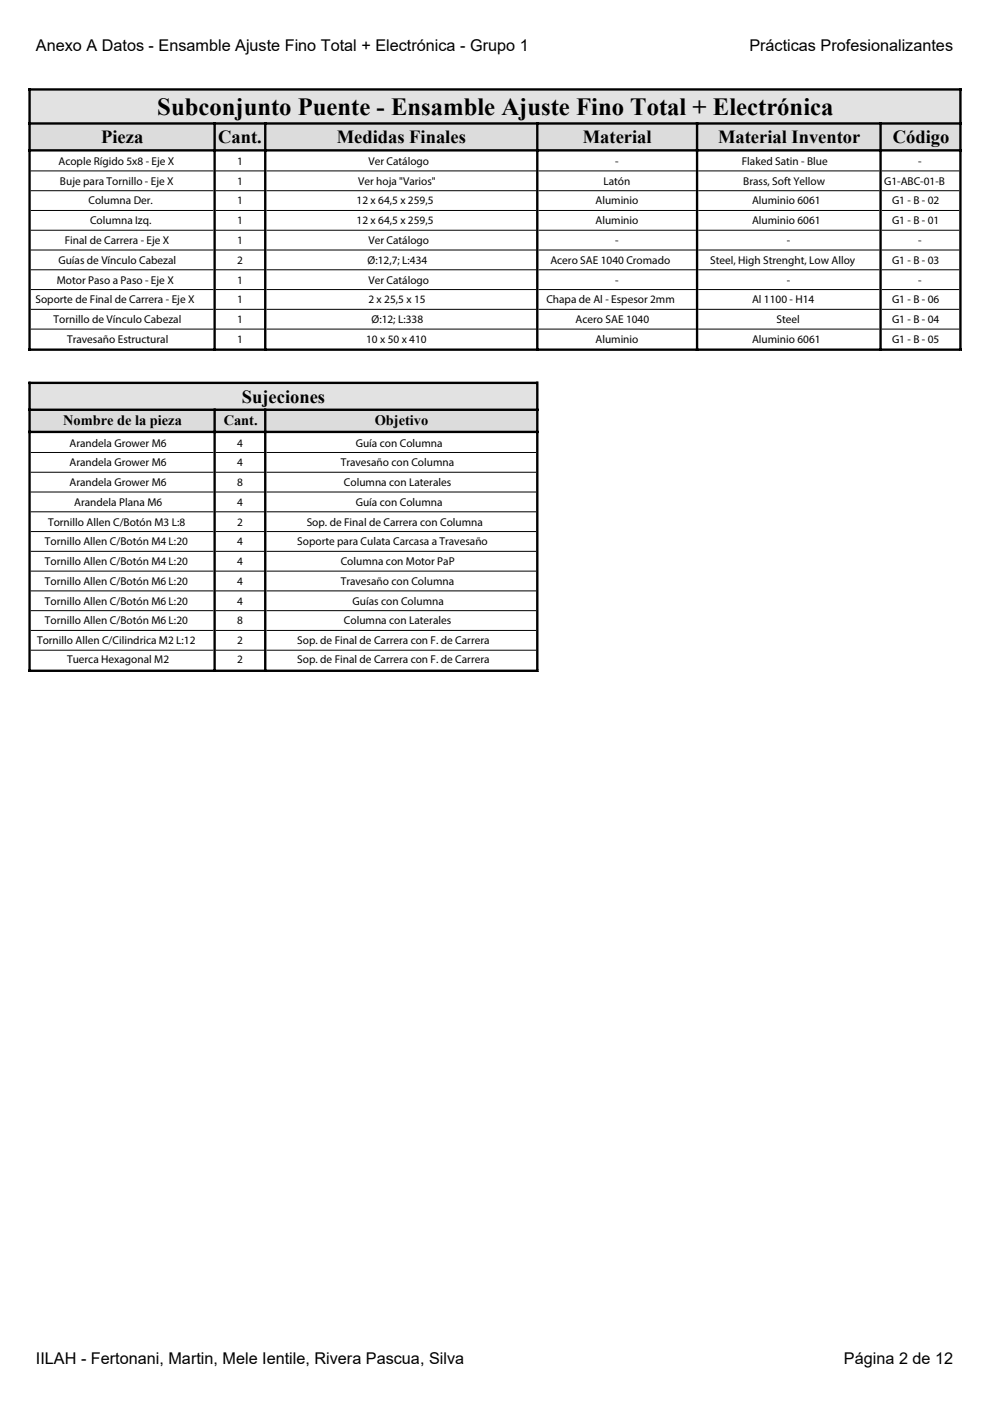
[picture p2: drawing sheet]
<svg xmlns="http://www.w3.org/2000/svg" width="210mm" height="297mm" viewBox="0 0 210 297" stroke-linecap="round" stroke-linejoin="round" font-family="sans-serif">
<defs><g id="words">
<text font-size="5.2" x="33.3" y="24.3">Subconjunto Puente - Ensamble Ajuste Fino Total + Electrónica</text>
<g font-size="3.9">
<text x="21.4" y="30.3">Pieza</text>
<text x="46.3" y="30.3">Cant.</text>
<text x="71.4" y="30.3">Medidas Finales</text>
<text x="123.6" y="30.3">Material</text>
<text x="152.2" y="30.3">Material Inventor</text>
<text x="189.3" y="30.3">Código</text>
<text x="51.3" y="85.4">Sujeciones</text>
</g>
<g font-size="3.4">
<text x="7.6" y="10.8">Anexo A Datos - Ensamble Ajuste Fino Total + Electrónica - Grupo 1</text>
<text x="158.9" y="10.8">Prácticas Profesionalizantes</text>
<text x="7.6" y="289.2">IILAH - Fertonani, Martin, Mele Ientile, Rivera Pascua, Silva</text>
<text x="178.9" y="289.2">Página 2 de 12</text>
</g>
<g font-size="3.1">
<text x="13.4" y="90.2">Nombre de la pieza</text>
<text x="47.4" y="90.2">Cant.</text>
<text x="79.5" y="90.2">Objetivo</text>
</g>
<g font-size="2.4">
<text x="12.4" y="35">Acople Rígido 5x8 - Eje X</text>
<text x="50.3" y="35">1</text>
<text x="78.1" y="35">Ver Catálogo</text>
<text x="130.4" y="35">-</text>
<text x="157.3" y="35">Flaked Satin - Blue</text>
<text x="194.7" y="35">-</text>
<text x="12.7" y="39.2">Buje para Tornillo - Eje X</text>
<text x="50.3" y="39.2">1</text>
<text x="75.9" y="39.2">Ver hoja &quot;Varios&quot;</text>
<text x="127.9" y="39.2">Latón</text>
<text x="157.6" y="39.2">Brass, Soft Yellow</text>
<text x="187.5" y="39.2">G1-ABC-01-B</text>
<text x="18.8" y="43.4">Columna Der.</text>
<text x="19.1" y="47.5">Columna Izq.</text>
<text x="50.3" y="43.4">1</text>
<text x="50.3" y="47.5">1</text>
<text x="75.6" y="43.4">12 x 64,5 x 259,5</text>
<text x="75.6" y="47.5">12 x 64,5 x 259,5</text>
<text x="126.2" y="43.4">Aluminio</text>
<text x="126.2" y="47.5">Aluminio</text>
<text x="159.4" y="43.4">Aluminio 6061</text>
<text x="159.4" y="47.5">Aluminio 6061</text>
<text x="189.1" y="43.4">G1 - B - 02</text>
<text x="189.1" y="47.5">G1 - B - 01</text>
<text x="13.7" y="51.7">Final de Carrera - Eje X</text>
<text x="50.3" y="51.7">1</text>
<text x="78.1" y="51.7">Ver Catálogo</text>
<text x="130.4" y="51.7">-</text>
<text x="166.8" y="51.7">-</text>
<text x="194.7" y="51.7">-</text>
<text x="12.4" y="55.9">Guías de Vínculo Cabezal</text>
<text x="50.3" y="55.9">2</text>
<text x="77.9" y="55.9">Ø:12,7; L:434</text>
<text x="116.7" y="55.9">Acero SAE 1040 Cromado</text>
<text x="150.6" y="55.9">Steel, High Strenght, Low Alloy</text>
<text x="189.1" y="55.9">G1 - B - 03</text>
<text x="7.5" y="64.3">Soporte de Final de Carrera - Eje X</text>
<text x="12" y="60.1">Motor Paso a Paso - Eje X</text>
<text x="50.3" y="64.3">1</text>
<text x="50.3" y="60.1">1</text>
<text x="78.1" y="64.3">2 x 25,5 x 15</text>
<text x="78.1" y="60.1">Ver Catálogo</text>
<text x="115.8" y="64.3">Chapa de Al - Espesor 2mm</text>
<text x="130.4" y="60.1">-</text>
<text x="159.4" y="64.3">Al 1100 - H14</text>
<text x="166.8" y="60.1">-</text>
<text x="189.1" y="64.3">G1 - B - 06</text>
<text x="194.7" y="60.1">-</text>
<text x="11.4" y="68.5">Tornillo de Vínculo Cabezal</text>
<text x="50.3" y="68.5">1</text>
<text x="78.8" y="68.5">Ø:12; L:338</text>
<text x="122" y="68.5">Acero SAE 1040</text>
<text x="164.6" y="68.5">Steel</text>
<text x="189.1" y="68.5">G1 - B - 04</text>
<text x="14.2" y="72.7">Travesaño Estructural</text>
<text x="50.3" y="72.7">1</text>
<text x="77.6" y="72.7">10 x 50 x 410</text>
<text x="126.2" y="72.7">Aluminio</text>
<text x="159.4" y="72.7">Aluminio 6061</text>
<text x="189.1" y="72.7">G1 - B - 05</text>
<text x="14.7" y="94.7">Arandela Grower M6</text>
<text x="50.3" y="94.7">4</text>
<text x="75.4" y="94.7">Guía con Columna</text>
<text x="14.7" y="98.9">Arandela Grower M6</text>
<text x="50.3" y="98.9">4</text>
<text x="72.2" y="98.9">Travesaño con Columna</text>
<text x="14.7" y="103.1">Arandela Grower M6</text>
<text x="15.7" y="107.2">Arandela Plana M6</text>
<text x="50.3" y="103.1">8</text>
<text x="50.3" y="107.2">4</text>
<text x="72.9" y="103.1">Columna con Laterales</text>
<text x="75.4" y="107.2">Guía con Columna</text>
<text x="10.2" y="111.4">Tornillo Allen C/Botón M3 L:8</text>
<text x="50.3" y="111.4">2</text>
<text x="65" y="111.4">Sop. de Final de Carrera con Columna</text>
<text x="9.5" y="115.6">Tornillo Allen C/Botón M4 L:20</text>
<text x="9.5" y="119.8">Tornillo Allen C/Botón M4 L:20</text>
<text x="50.3" y="115.6">4</text>
<text x="50.3" y="119.8">4</text>
<text x="63" y="115.6">Soporte para Culata Carcasa a Travesaño</text>
<text x="72.2" y="119.8">Columna con Motor PaP</text>
<text x="9.5" y="124">Tornillo Allen C/Botón M6 L:20</text>
<text x="50.3" y="124">4</text>
<text x="72.2" y="124">Travesaño con Columna</text>
<text x="9.5" y="128.2">Tornillo Allen C/Botón M6 L:20</text>
<text x="50.3" y="128.2">4</text>
<text x="74.8" y="128.2">Guías con Columna</text>
<text x="7.9" y="136.6">Tornillo Allen C/Cilindrica M2 L:12</text>
<text x="9.5" y="132.4">Tornillo Allen C/Botón M6 L:20</text>
<text x="50.3" y="132.4">8</text>
<text x="50.3" y="136.6">2</text>
<text x="63" y="136.6">Sop. de Final de Carrera con F. de Carrera</text>
<text x="72.9" y="132.4">Columna con Laterales</text>
<text x="14.2" y="140.6">Tuerca Hexagonal M2</text>
<text x="50.3" y="140.6">2</text>
<text x="63" y="140.6">Sop. de Final de Carrera con F. de Carrera</text>
</g>
</g></defs>
<!-- layer: Capa 1 -->
<path d="M6.2 18.9h197.5v7.4h-197.5z" fill="#d9ead3"/>
<path d="M6.2 26.1h197.5v5.9h-197.5z" fill="#d0e0e3"/>
<path d="M6.2 81.1h107.8v5.9h-107.8z" fill="#d9ead3"/>
<path d="M6.2 86.8h107.8v4.9h-107.8z" fill="#d0e0e3"/>
<g fill="none" stroke="#000" stroke-width=".5">
<path d="M6 19h197.9M6.3 18.7v55.7M203.6 18.7v55.7M6 26.2h197.9M6 31.9h197.9M45.5 25.9v48.5M56.2 25.9v48.5M113.9 25.9v48.5M147.8 25.9v48.5M186.7 25.9v48.5M6 74.1h197.9M6 81.2h108.2"/>
<path d="M6 86.9h108.2M6 91.6h108.2M6.3 80.9v61.6M45.5 86.6v55.9M56.2 86.6v55.9M113.9 80.9v61.6M6 142.2h108.2"/>
</g>
<g fill="none" stroke="#000" stroke-width=".21">
<path d="M6.5 36.2h38.8M45.8 36.2h10.2M56.5 36.2h57.2M114.2 36.2h33.3M148 36.2h38.4M187 36.2h16.4M6.5 40.4h38.8M6.5 44.6h38.8M6.5 48.8h38.8M6.5 53h38.8M6.5 57.2h38.8M45.8 40.4h10.2"/>
<path d="M45.8 44.6h10.2M45.8 48.8h10.2M45.8 53h10.2M45.8 57.2h10.2M56.5 40.4h57.2M56.5 44.6h57.2M56.5 48.8h57.2M56.5 53h57.2M56.5 57.2h57.2M114.2 40.4h33.3M114.2 44.6h33.3M114.2 48.8h33.3"/>
<path d="M114.2 53h33.3M114.2 57.2h33.3M148 40.4h38.4M148 44.6h38.4M148 48.8h38.4M148 53h38.4M148 57.2h38.4M187 40.4h16.4M187 44.6h16.4M187 48.8h16.4M187 53h16.4M187 57.2h16.4"/>
<path d="M6.5 61.4h38.8M6.5 65.6h38.8M6.5 69.8h38.8M45.8 61.4h10.2M45.8 65.6h10.2M45.8 69.8h10.2M56.5 61.4h57.2M56.5 65.6h57.2M56.5 69.8h57.2M114.2 61.4h33.3M114.2 65.6h33.3M114.2 69.8h33.3"/>
<path d="M148 61.4h38.4M148 65.6h38.4M148 69.8h38.4M187 61.4h16.4M187 65.6h16.4M187 69.8h16.4M6.5 95.9h38.8M45.8 95.9h10.2M56.5 95.9h57.2M6.5 100.1h38.8M6.5 104.3h38.8M6.5 108.5h38.8"/>
<path d="M6.5 112.7h38.8M6.5 116.9h38.8M45.8 100.1h10.2M45.8 104.3h10.2M45.8 108.5h10.2M45.8 112.7h10.2M45.8 116.9h10.2M56.5 100.1h57.2M56.5 104.3h57.2M56.5 108.5h57.2M56.5 112.7h57.2M56.5 116.9h57.2"/>
<path d="M6.5 121.1h38.8M6.5 125.3h38.8M6.5 129.5h38.8M6.5 133.7h38.8M6.5 137.9h38.8M45.8 121.1h10.2M45.8 125.3h10.2M45.8 129.5h10.2M45.8 133.7h10.2M45.8 137.9h10.2M56.5 121.1h57.2M56.5 125.3h57.2"/>
<path d="M56.5 129.5h57.2M56.5 133.7h57.2M56.5 137.9h57.2"/>
</g>
<path d="M114.2 81.2h89.5" fill="none" stroke="#fff" stroke-width=".5"/>
<path d="M203.6 74.4v6.5M203.6 81.4v60.9M114.2 142.2h89.5" fill="none" stroke="#fff" stroke-width=".21"/>
<use href="#words"/>
</svg>
